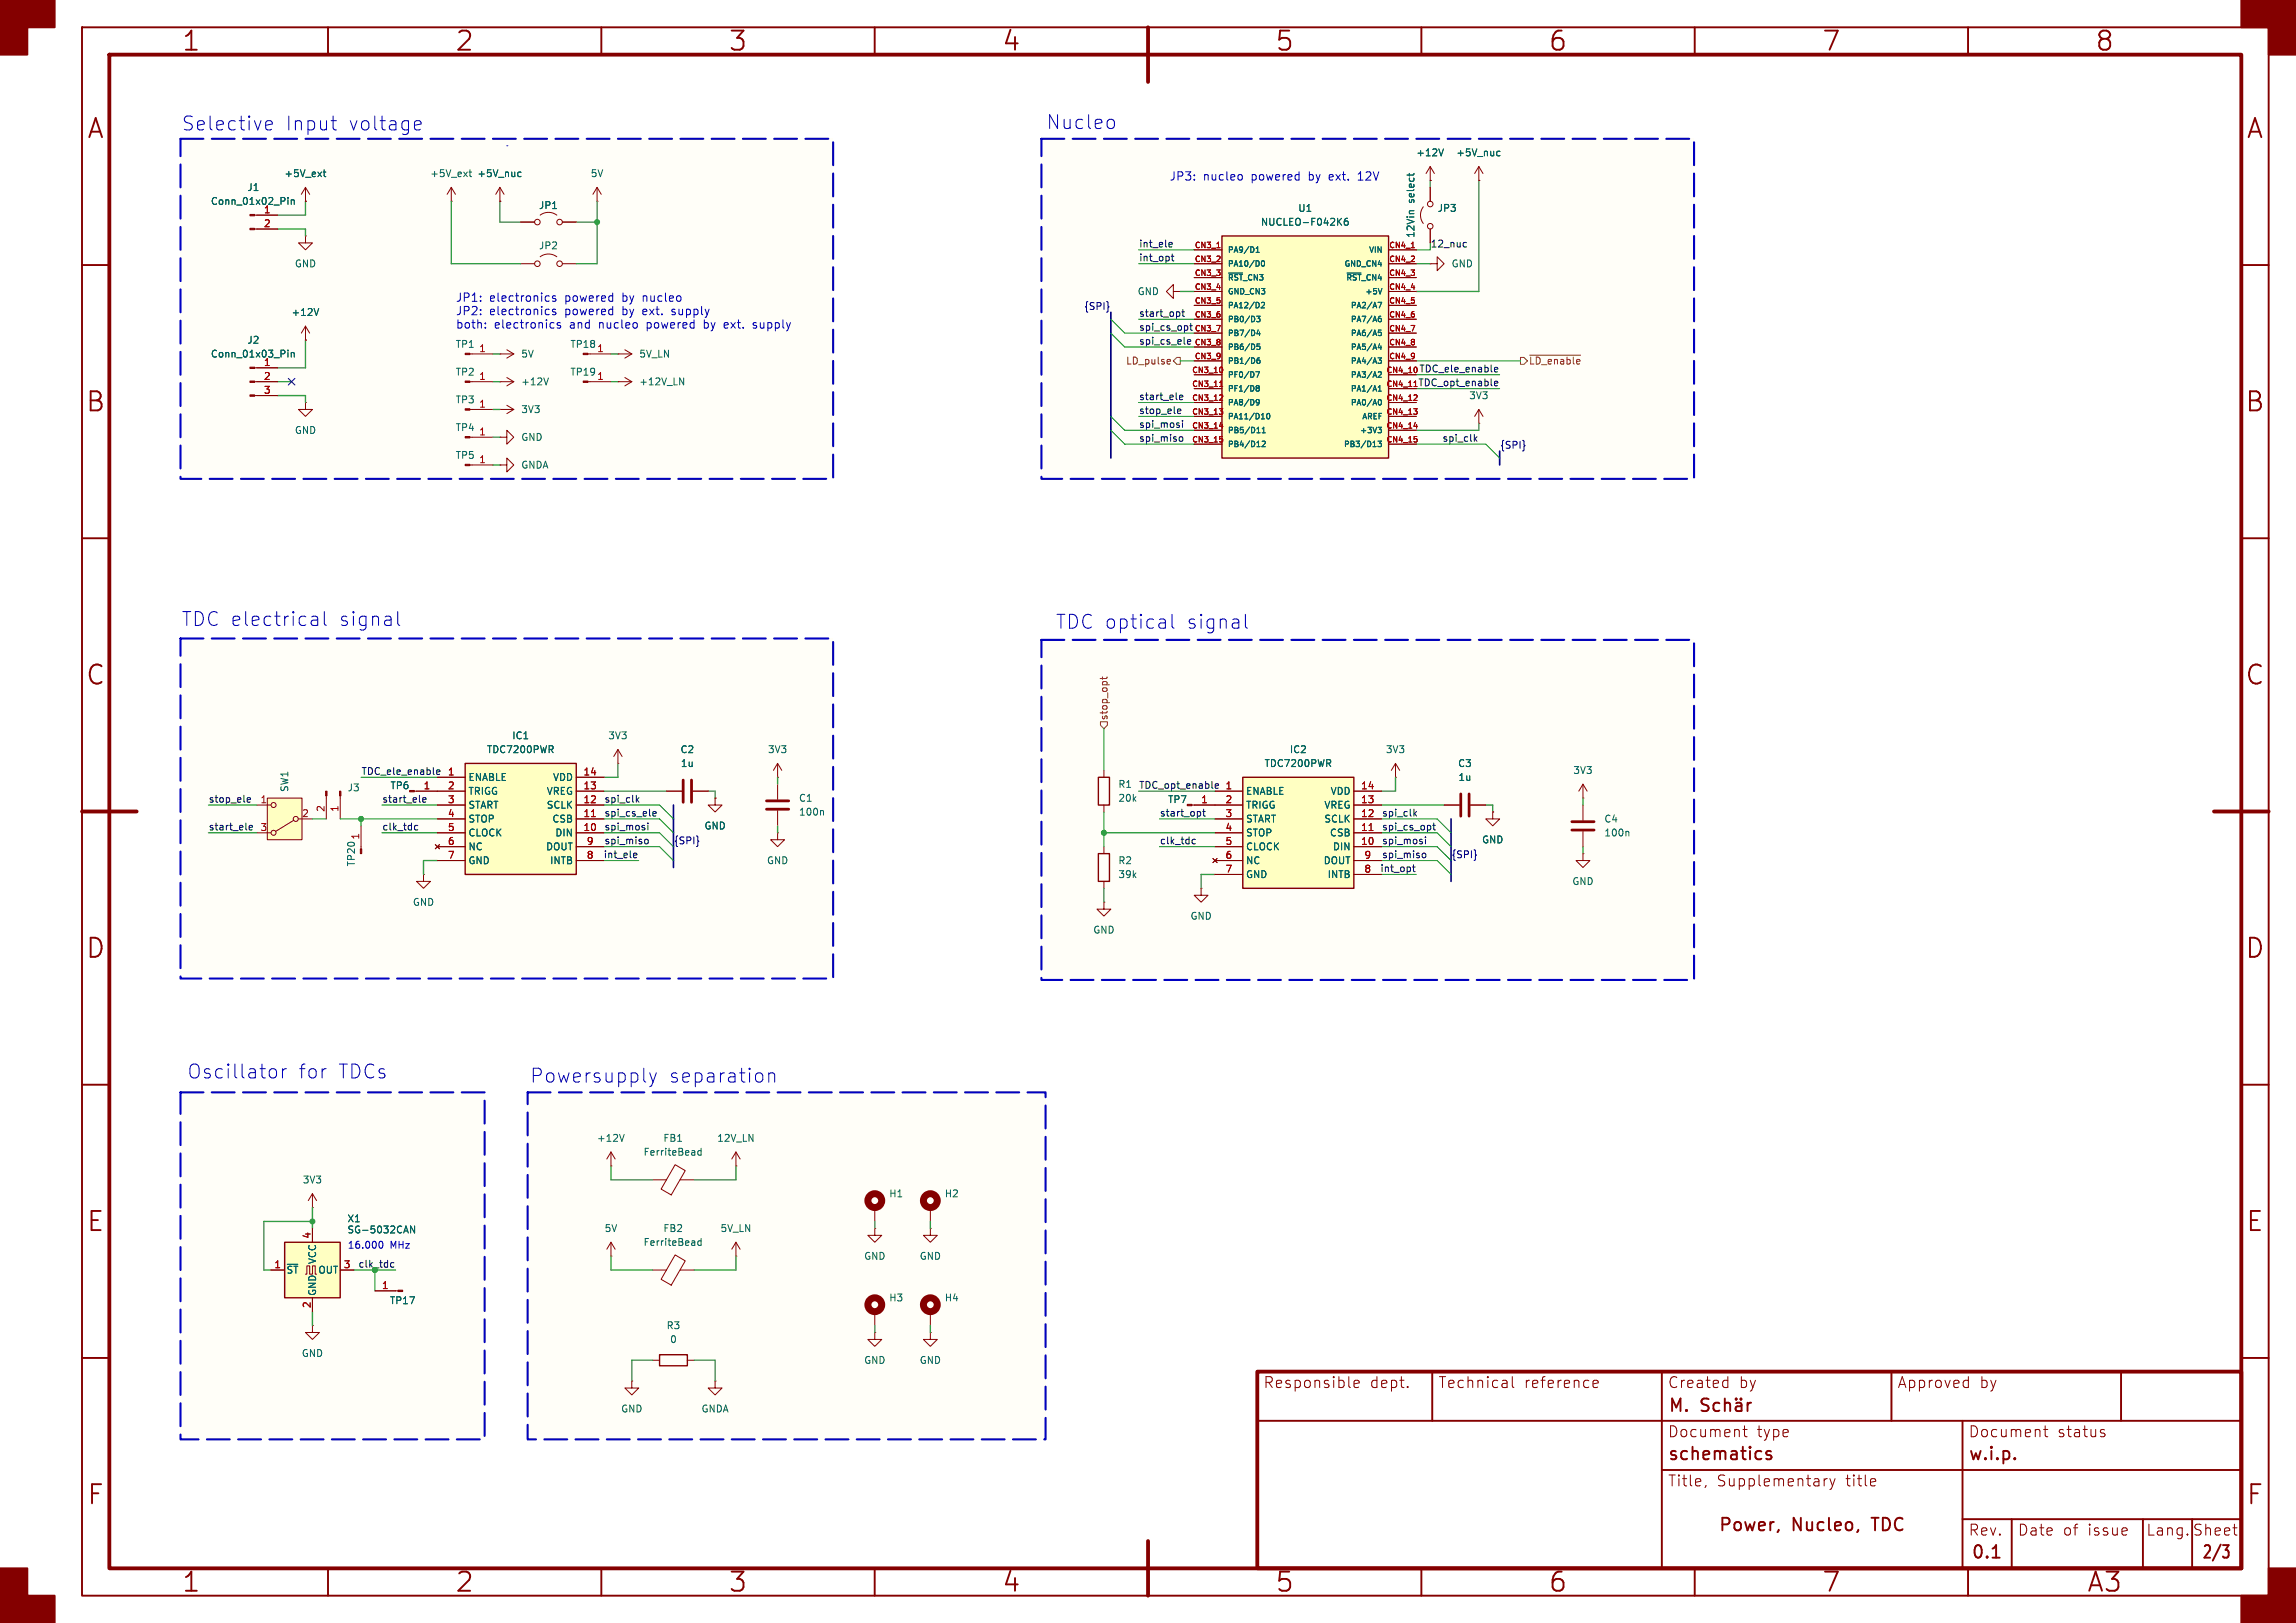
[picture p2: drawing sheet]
<svg xmlns="http://www.w3.org/2000/svg" width="420mm" height="297mm" viewBox="0 0 420 297" stroke-linecap="round" stroke-linejoin="round" font-family="sans-serif">
<defs><g id="words">
<g font-size="4.9" fill="#840000">
<text x="33.2" y="9.8">1</text>
<text x="83.2" y="9.8">2</text>
<text x="133.2" y="9.8">3</text>
<text x="183.2" y="9.8">4</text>
<text x="233.2" y="9.8">5</text>
<text x="283.2" y="9.8">6</text>
<text x="333.2" y="9.8">7</text>
<text x="383.2" y="9.8">8</text>
<text x="15.8" y="25.8">A</text>
<text x="410.8" y="25.8">A</text>
<text x="15.6" y="75.8">B</text>
<text x="410.6" y="75.8">B</text>
<text x="15.6" y="125.8">C</text>
<text x="410.6" y="125.8">C</text>
<text x="15.6" y="175.8">D</text>
<text x="410.6" y="175.8">D</text>
<text x="15.7" y="225.8">E</text>
<text x="410.7" y="225.8">E</text>
<text x="15.8" y="275.8">F</text>
<text x="410.8" y="275.8">F</text>
<text x="33.2" y="291.8">1</text>
<text x="83.2" y="291.8">2</text>
<text x="133.2" y="291.8">3</text>
<text x="183.2" y="291.8">4</text>
<text x="233.2" y="291.8">5</text>
<text x="283.2" y="291.8">6</text>
<text x="333.2" y="291.8">7</text>
<text x="381.7" y="291.8">A3</text>
</g>
<g font-size="3.5" fill="#0000c2">
<text x="191.4" y="23.9">Nucleo</text>
<text x="33.3" y="24.1">Selective</text>
<text x="52.2" y="24.1">Input</text>
<text x="63.6" y="24.1">voltage</text>
<text x="33.2" y="114.8">TDC electrical</text>
<text x="61.9" y="114.8">signal</text>
<text x="193.1" y="115.3">TDC optical</text>
<text x="217" y="115.3">signal</text>
<text x="34.3" y="197.6">Oscillator</text>
<text x="54.5" y="197.6">for</text>
<text x="61.8" y="197.6">TDCs</text>
<text x="97" y="198.4">Powersupply</text>
<text x="122.3" y="198.4">separation</text>
</g>
<g font-size="3.2" fill="#840000">
<text x="305.1" y="258.9">M.</text>
<text x="305" y="267.7">schematics</text>
<text x="360" y="267.7">w.i.p.</text>
<text x="314.2" y="280.7">Power,</text>
<text x="327.8" y="280.7">Nucleo,</text>
<text x="343" y="280.7">TDC</text>
<text x="360.5" y="285.7">0.1</text>
<text x="402.6" y="285.7">2/3</text>
</g>
<g font-size="2.8" fill="#840000">
<text x="231" y="254.3">Responsible</text>
<text x="250.6" y="254.3">dept.</text>
<text x="263" y="254.3">Technical</text>
<text x="278.7" y="254.3">reference</text>
<text x="305" y="254.3">Created</text>
<text x="318.1" y="254.3">by</text>
<text x="347" y="254.3">Approved</text>
<text x="362.1" y="254.3">by</text>
<text x="305" y="263.3">Document</text>
<text x="321.3" y="263.3">type</text>
<text x="360" y="263.3">Document</text>
<text x="376.3" y="263.3">status</text>
<text x="305" y="272.3">Title,</text>
<text x="314" y="272.3">Supplementary</text>
<text x="337.7" y="272.3">title</text>
<text x="360" y="281.3">Rev.</text>
<text x="369" y="281.3">Date</text>
<text x="377.3" y="281.3">of</text>
<text x="381.9" y="281.3">issue</text>
<text x="392.5" y="281.3">Lang.</text>
<text x="401" y="281.3">Sheet</text>
</g>
<g font-size="2.1" fill="#0000c2">
<text x="213.9" y="33.3">JP3:</text>
<text x="220" y="33.3">nucleo</text>
<text x="228.9" y="33.3">powered</text>
<text x="239.5" y="33.3">by</text>
<text x="243.4" y="33.3">ext.</text>
<text x="248.8" y="33.3">12V</text>
<text x="83.3" y="55.4">JP1:</text>
<text x="83.3" y="57.9">JP2:</text>
<text x="89.5" y="55.4">electronics</text>
<text x="89.5" y="57.9">electronics</text>
<text x="103.4" y="55.4">powered</text>
<text x="103.4" y="57.9">powered</text>
<text x="114" y="55.4">by</text>
<text x="114" y="57.9">by</text>
<text x="117.8" y="55.4">nucleo</text>
<text x="117.8" y="57.9">ext.</text>
<text x="123.3" y="57.9">supply</text>
<text x="83.3" y="60.3">both:</text>
<text x="90.4" y="60.3">electronics</text>
<text x="104.2" y="60.3">and</text>
<text x="109.7" y="60.3">nucleo</text>
<text x="118.5" y="60.3">powered</text>
<text x="129.1" y="60.3">by</text>
<text x="133" y="60.3">ext.</text>
<text x="138.4" y="60.3">supply</text>
</g>
<g font-size="1.8" fill="#006464">
<text x="259" y="28.8">+12V</text>
<text x="266.3" y="28.8">+5V_nuc</text>
<text x="45.2" y="35.2">J1</text>
<text x="51.9" y="32.6">+5V_ext</text>
<text x="78.6" y="32.6">+5V_ext</text>
<text x="87.2" y="32.6">+5V_nuc</text>
<text x="108" y="32.6">5V</text>
<text x="38.5" y="37.7">Conn_01x02_Pin</text>
<text x="98.5" y="38.5">JP1</text>
<text x="230.6" y="41.5">NUCLEO-F042K6</text>
<text x="237.4" y="39">U1</text>
<text x="258.9" y="37.2" transform="rotate(-90 258.9 37.2)">select</text>
<text x="262.9" y="39">JP3</text>
<text x="98.5" y="45.8">JP2</text>
<text x="258.9" y="43.6" transform="rotate(-90 258.9 43.6)">12Vin</text>
<text x="53.8" y="49.1">GND</text>
<text x="265.4" y="49.1">GND</text>
<text x="53.2" y="58">+12V</text>
<text x="208" y="54.2">GND</text>
<text x="38.5" y="65.6">Conn_01x03_Pin</text>
<text x="45.2" y="63.1">J2</text>
<text x="83.3" y="63.9">TP1</text>
<text x="95.3" y="65.6">5V</text>
<text x="104.3" y="63.9">TP18</text>
<text x="109.1" y="64.5">1</text>
<text x="116.8" y="65.6">5V_LN</text>
<text x="83.3" y="68.9">TP2</text>
<text x="95.3" y="70.7">+12V</text>
<text x="104.3" y="68.9">TP19</text>
<text x="116.8" y="70.7">+12V_LN</text>
<text x="83.3" y="74">TP3</text>
<text x="95.3" y="75.8">3V3</text>
<text x="268.7" y="73.3">3V3</text>
<text x="53.8" y="79.6">GND</text>
<text x="83.3" y="79.1">TP4</text>
<text x="95.3" y="80.9">GND</text>
<text x="83.3" y="84.2">TP5</text>
<text x="95.3" y="86">GNDA</text>
<text x="93.6" y="135.5">IC1</text>
<text x="111.2" y="135.5">3V3</text>
<text x="85.6" y="143.1">ENABLE</text>
<text x="89" y="138">TDC7200PWR</text>
<text x="101.1" y="143.1">VDD</text>
<text x="124.4" y="138">C2</text>
<text x="124.4" y="140.6">1u</text>
<text x="140.4" y="138">3V3</text>
<text x="231.2" y="140.6">TDC7200PWR</text>
<text x="235.8" y="138">IC2</text>
<text x="253.4" y="138">3V3</text>
<text x="266.6" y="140.6">C3</text>
<text x="266.7" y="143.1">1u</text>
<text x="287.7" y="141.8">3V3</text>
<text x="52.9" y="145" transform="rotate(-90 52.9 145)">SW1</text>
<text x="63.5" y="145">J3</text>
<text x="71.3" y="144.6">TP6</text>
<text x="85.6" y="145.6">TRIGG</text>
<text x="85.6" y="148.2">START</text>
<text x="99.9" y="148.2">SCLK</text>
<text x="99.9" y="145.6">VREG</text>
<text x="146.1" y="146.9">C1</text>
<text x="146.1" y="149.5">100n</text>
<text x="204.5" y="144.4">R1</text>
<text x="204.5" y="146.9">20k</text>
<text x="213.6" y="147.2">TP7</text>
<text x="227.8" y="145.6">ENABLE</text>
<text x="227.8" y="148.2">TRIGG</text>
<text x="242.2" y="148.2">VREG</text>
<text x="243.3" y="145.6">VDD</text>
<text x="65.8" y="153.7" transform="rotate(-90 65.8 153.7)">1</text>
<text x="85.6" y="150.7">STOP</text>
<text x="85.6" y="153.3">CLOCK</text>
<text x="85.6" y="155.8">NC</text>
<text x="99.8" y="155.8">DOUT</text>
<text x="100.9" y="150.7">CSB</text>
<text x="101.5" y="153.3">DIN</text>
<text x="128.8" y="152">GND</text>
<text x="227.8" y="150.7">START</text>
<text x="227.8" y="153.3">STOP</text>
<text x="227.8" y="155.8">CLOCK</text>
<text x="242.2" y="150.7">SCLK</text>
<text x="243.2" y="153.3">CSB</text>
<text x="243.7" y="155.8">DIN</text>
<text x="271" y="154.5">GND</text>
<text x="293.4" y="150.7">C4</text>
<text x="293.4" y="153.3">100n</text>
<text x="65.1" y="158.6" transform="rotate(-90 65.1 158.6)">TP20</text>
<text x="85.6" y="158.3">GND</text>
<text x="100.5" y="158.3">INTB</text>
<text x="140.2" y="158.3">GND</text>
<text x="204.5" y="158.3">R2</text>
<text x="204.5" y="160.9">39k</text>
<text x="227.8" y="158.3">NC</text>
<text x="227.8" y="160.9">GND</text>
<text x="242" y="158.3">DOUT</text>
<text x="242.8" y="160.9">INTB</text>
<text x="75.4" y="166">GND</text>
<text x="287.5" y="162.2">GND</text>
<text x="199.9" y="171">GND</text>
<text x="217.7" y="168.5">GND</text>
<text x="109.1" y="209.1">+12V</text>
<text x="121.3" y="209.1">FB1</text>
<text x="131.1" y="209.1">12V_LN</text>
<text x="117.6" y="211.7">FerriteBead</text>
<text x="55.3" y="216.8">3V3</text>
<text x="162.6" y="219.3">H1</text>
<text x="172.7" y="219.3">H2</text>
<text x="63.5" y="223.9">X1</text>
<text x="63.5" y="225.9">SG-5032CAN</text>
<text x="110.5" y="225.7">5V</text>
<text x="121.3" y="225.7">FB2</text>
<text x="131.7" y="225.7">5V_LN</text>
<text x="52.3" y="233.3">~{ST}</text>
<text x="58" y="231.4" transform="rotate(-90 58 231.4)">VCC</text>
<text x="58.1" y="233.3">OUT</text>
<text x="117.6" y="228.2">FerriteBead</text>
<text x="158" y="230.7">GND</text>
<text x="168.1" y="230.7">GND</text>
<text x="58" y="237.2" transform="rotate(-90 58 237.2)">GND</text>
<text x="71.2" y="238.9">TP17</text>
<text x="162.6" y="238.4">H3</text>
<text x="172.7" y="238.4">H4</text>
<text x="121.8" y="243.4">R3</text>
<text x="122.5" y="246">0</text>
<text x="55.1" y="248.5">GND</text>
<text x="158" y="249.8">GND</text>
<text x="168.1" y="249.8">GND</text>
<text x="113.5" y="258.7">GND</text>
<text x="128.2" y="258.7">GNDA</text>
</g>
<g font-size="1.8" fill="#a90000">
<text x="48.2" y="39.1">1</text>
<text x="48.2" y="41.7">2</text>
<text x="87.6" y="64.5">1</text>
<text x="48.2" y="67.1">1</text>
<text x="48.2" y="69.6">2</text>
<text x="87.6" y="69.6">1</text>
<text x="109.1" y="69.6">1</text>
<text x="259.5" y="68.2">TDC_ele_enable</text>
<text x="48.2" y="72.1">3</text>
<text x="87.6" y="74.7">1</text>
<text x="87.6" y="79.8">1</text>
<text x="87.6" y="84.8">1</text>
<text x="81.8" y="142">1</text>
<text x="106.6" y="142">14</text>
<text x="47.6" y="147.1">1</text>
<text x="55.2" y="149.6">2</text>
<text x="59.4" y="148.7" transform="rotate(-90 59.4 148.7)">2</text>
<text x="62" y="148.7" transform="rotate(-90 62 148.7)">1</text>
<text x="77.4" y="144.5">1</text>
<text x="81.8" y="144.5">2</text>
<text x="81.8" y="147.1">3</text>
<text x="81.8" y="149.6">4</text>
<text x="106.6" y="149.6">11</text>
<text x="106.6" y="147.1">12</text>
<text x="106.6" y="144.5">13</text>
<text x="219.6" y="147.1">1</text>
<text x="224.1" y="144.5">1</text>
<text x="224.1" y="147.1">2</text>
<text x="224.1" y="149.6">3</text>
<text x="248.9" y="149.6">12</text>
<text x="248.9" y="147.1">13</text>
<text x="248.9" y="144.5">14</text>
<text x="47.6" y="152.1">3</text>
<text x="81.8" y="152.1">5</text>
<text x="81.8" y="154.7">6</text>
<text x="106.6" y="152.1">10</text>
<text x="107.2" y="154.7">9</text>
<text x="224.1" y="152.1">4</text>
<text x="224.1" y="154.7">5</text>
<text x="248.9" y="154.7">10</text>
<text x="248.9" y="152.1">11</text>
<text x="81.8" y="157.2">7</text>
<text x="107.2" y="157.2">8</text>
<text x="224.1" y="157.2">6</text>
<text x="224.1" y="159.8">7</text>
<text x="249.5" y="159.8">8</text>
<text x="249.5" y="157.2">9</text>
<text x="56.9" y="226.8" transform="rotate(-90 56.9 226.8)">4</text>
<text x="50.1" y="232.2">1</text>
<text x="62.8" y="232.2">3</text>
<text x="56.9" y="239.5" transform="rotate(-90 56.9 239.5)">2</text>
<text x="69.8" y="236">1</text>
</g>
<g font-size="1.8" fill="#0f0f0f">
<text x="208.3" y="45.4">int_ele</text>
<text x="208.3" y="47.9">int_opt</text>
<text x="208.3" y="58.1">start_opt</text>
<text x="208.3" y="63.2">spi_cs_ele</text>
<text x="208.3" y="60.6">spi_cs_opt</text>
<text x="259.4" y="70.8">TDC_opt_enable</text>
<text x="208.3" y="73.3">start_ele</text>
<text x="208.3" y="75.9">stop_ele</text>
<text x="208.3" y="80.9">spi_miso</text>
<text x="208.3" y="78.4">spi_mosi</text>
<text x="263.8" y="80.9">spi_clk</text>
<text x="66" y="141.9">TDC_ele_enable</text>
<text x="38.1" y="147">stop_ele</text>
<text x="69.8" y="147">start_ele</text>
<text x="110.5" y="149.5">spi_cs_ele</text>
<text x="110.5" y="147">spi_clk</text>
<text x="208.3" y="144.4">TDC_opt_enable</text>
<text x="212.1" y="149.5">start_opt</text>
<text x="252.7" y="149.5">spi_clk</text>
<text x="38.1" y="152.1">start_ele</text>
<text x="69.8" y="152.1">clk_tdc</text>
<text x="110.5" y="152.1">spi_mosi</text>
<text x="110.5" y="154.6">spi_miso</text>
<text x="212.1" y="154.6">clk_tdc</text>
<text x="252.7" y="152.1">spi_cs_opt</text>
<text x="252.7" y="154.6">spi_mosi</text>
<text x="110.3" y="157.1">int_ele</text>
<text x="252.4" y="159.7">int_opt</text>
<text x="252.7" y="157.1">spi_miso</text>
</g>
<g font-size="1.8" fill="#009600">
<text x="261.6" y="45.4">12_nuc</text>
<text x="65.5" y="232.1">clk_tdc</text>
</g>
<g font-size="1.8" fill="#000084">
<text x="198.2" y="56.8">{SPI}</text>
<text x="274.3" y="82.2">{SPI}</text>
<text x="123.2" y="154.6">{SPI}</text>
<text x="265.4" y="157.1">{SPI}</text>
</g>
<g font-size="1.8" fill="#725600">
<text x="205.9" y="66.9">LD_pulse</text>
<text x="279.6" y="66.9">~{LD_enable}</text>
<text x="202.8" y="131.9" transform="rotate(-90 202.8 131.9)">stop_opt</text>
</g>
<g font-size="1.8" fill="#0000c2">
<text x="63.5" y="228.7">16.000</text>
<text x="71.3" y="228.7">MHz</text>
</g>
<g font-size="1.4" fill="#a90000">
<text x="218.5" y="45.5">CN3_1</text>
<text x="254" y="45.5">CN4_1</text>
<text x="218.5" y="48">CN3_2</text>
<text x="218.5" y="50.5">CN3_3</text>
<text x="218.5" y="53.1">CN3_4</text>
<text x="254" y="48">CN4_2</text>
<text x="254" y="50.5">CN4_3</text>
<text x="254" y="53.1">CN4_4</text>
<text x="218.5" y="55.6">CN3_5</text>
<text x="218.5" y="58.2">CN3_6</text>
<text x="254" y="55.6">CN4_5</text>
<text x="254" y="58.2">CN4_6</text>
<text x="218.5" y="60.7">CN3_7</text>
<text x="218.5" y="63.2">CN3_8</text>
<text x="218.5" y="65.8">CN3_9</text>
<text x="254" y="60.7">CN4_7</text>
<text x="254" y="63.2">CN4_8</text>
<text x="254" y="65.8">CN4_9</text>
<text x="218" y="68.3">CN3_10</text>
<text x="218" y="70.9">CN3_11</text>
<text x="253.5" y="68.3">CN4_10</text>
<text x="253.5" y="70.9">CN4_11</text>
<text x="218" y="73.4">CN3_12</text>
<text x="218" y="75.9">CN3_13</text>
<text x="253.5" y="73.4">CN4_12</text>
<text x="253.5" y="75.9">CN4_13</text>
<text x="218" y="78.5">CN3_14</text>
<text x="218" y="81">CN3_15</text>
<text x="253.5" y="78.5">CN4_14</text>
<text x="253.5" y="81">CN4_15</text>
</g>
<g font-size="1.4" fill="#006464">
<text x="224.5" y="46.5">PA9/D1</text>
<text x="250.3" y="46.5">VIN</text>
<text x="224.5" y="49">PA10/D0</text>
<text x="224.5" y="51.5">~{RST}_CN3</text>
<text x="245.8" y="49">GND_CN4</text>
<text x="246.2" y="51.5">~{RST}_CN4</text>
<text x="224.5" y="54.1">GND_CN3</text>
<text x="224.5" y="56.6">PA12/D2</text>
<text x="224.5" y="59.2">PB0/D3</text>
<text x="247" y="56.6">PA2/A7</text>
<text x="247" y="59.2">PA7/A6</text>
<text x="249.6" y="54.1">+5V</text>
<text x="224.5" y="61.7">PB7/D4</text>
<text x="224.5" y="64.2">PB6/D5</text>
<text x="247" y="61.7">PA6/A5</text>
<text x="247" y="64.2">PA5/A4</text>
<text x="224.5" y="69.3">PF0/D7</text>
<text x="224.5" y="71.9">PF1/D8</text>
<text x="224.5" y="66.8">PB1/D6</text>
<text x="247" y="69.3">PA3/A2</text>
<text x="247" y="71.9">PA1/A1</text>
<text x="247" y="66.8">PA4/A3</text>
<text x="224.5" y="74.4">PA8/D9</text>
<text x="224.5" y="76.9">PA11/D10</text>
<text x="247" y="74.4">PA0/A0</text>
<text x="249.1" y="76.9">AREF</text>
<text x="224.5" y="79.5">PB5/D11</text>
<text x="224.5" y="82">PB4/D12</text>
<text x="245.7" y="82">PB3/D13</text>
<text x="248.7" y="79.5">+3V3</text>
</g>
</g></defs>
<g fill="none" stroke="#840000" stroke-width=".35">
<path d="M15 5h400v287h-400zM60 5v5M110 5v5M160 5v5M210 5v5M260 5v5M310 5v5M360 5v5M15 48.5h5M410 48.5h5M15 98.5h5M410 98.5h5"/>
<path d="M15 148.5h5M410 148.5h5M15 198.5h5M410 198.5h5M15 248.5h5M262 251v9M304 251v36M312.5 256l-.8-.1a.56 .56 0 0 0-.5 .6 .56 .56 0 0 0 .5 .5 .84 .84 0 0 1 .8 .6 .59 .59 0 0 1-.4 .6l-.9-.1M314.5 256.8l-.6-.1-.5 .4v.7l.2 .3 .3 .1 .6-.1M315.5 256.9a.57 .57 0 0 1 1 .1v1.2M315.5 255.9v2.3M317.6 256.8l.2-.1 .7 .1 .1 .2v1.2"/>
<path d="M317.6 255.9l.1 .1-.1 .1M317.6 255.9l-.1 .1 .1 .1M317.6 255.9v.2M318.5 255.9l.1 .1-.1 .1M318.5 255.9l-.1 .1 .1 .1M318.5 255.9v.2M318.6 257.2l-.8 .1a.45 .45 0 0 0-.3 .5 .45 .45 0 0 0 .3 .4l.8-.1M319.7 256.7v1.5M320.3 256.7a.59 .59 0 0 0-.6 .4M346 251v9M388 251v9M410 248.5h5"/>
<path d="M230 260h180M304 269h106M322 265.5l.2 .1M322.2 266.9l-.2 .1M323.9 265.6l-.5-.1-.3 .3 .1 .4 .7 .2 .2 .2-.2 .3-.2 .1-.6-.1M325.4 279.9l-.3 .5M339.9 279.9l-.2 .5M359 278h51M359 260v27M368 278v9M368.5 266.8l.2 .1-.2 .1M368.5 266.8l-.1 .1 .1 .1"/>
<path d="M368.5 266.8v.2M392 278v9M401 278v9M60 287v5M110 287v5M160 287v5M210 287v5M260 287v5M310 287v5M360 287v5M364.5 285h1.3M406.6 282.7h1.1l-.6 .9a.48 .48 0 0 1 .6 .5v.5l-.2 .3-.6 .1"/>
</g>
<path d="M20 10h390v277h-390zM210 5v10M15 148.5h10M405 148.5h10M230 251h180v36h-180zM210 282v10" fill="none" stroke="#840000" stroke-width=".7"/>
<g fill="#840000" stroke="#840000" stroke-width=".35">
<path d="M0 0h10v5h-5v5h-5z"/>
<path d="M0 287h5v5h5v5h-10z"/>
<path d="M410 0h10v10h-5v-5h-5z"/>
<path d="M415 287h5v10h-10v-5h5z"/>
</g>
<g fill="none" stroke="#840000" stroke-width=".18">
<path d="M247.7 253.3l.9-.2-.1-.4-.5-.1-.3 .3 .1 .9 .2 .1 .5-.1M257.5 253.7l.1 .1-.1 .1M257.5 253.7l-.1 .1 .1 .1M257.5 253.7v.2M276.6 251.9v1.7l.3 .3M291.4 253.3l.9-.2v-.4l-.6-.1-.3 .3 .1 .9 .2 .1 .6-.1M315.5 252.6l.6 .1M316.1 253.8l-.6 .1M316.1 251.9v2M359.5 252.6l.6 .1M360.1 253.8l-.6 .1M360.1 251.9v2"/>
<path d="M312.1 271.8l-.2 .4M318.8 261.6h.8M319.1 260.9v1.7l.1 .2 .4 .1M333.7 270.6v1.3M334.3 270.6l-.4 .1-.2 .3M334.7 270.6l.5 1.3M335.2 271.9l-.2 .5-.3 .2M335.7 270.6l-.5 1.3M342.8 270.6l.2 .1 .1 .4-.9 .2M343 271.8l-.2 .1M373.8 261.6h.8M374.1 260.9v1.7l.1 .2 .4 .1"/>
<path d="M384.5 261.6l.5 .1M384.5 262.3h.5l.1 .3-.3 .3h-.4M408.4 279.6h.8M400.1 280.7l.1 .1-.1 .1M409 280.9h.2"/>
</g>
<g fill="#fffef8">
<path d="M33 199.9h55.6v63.5h-55.6z"/>
<path d="M33 116.8h119.4v62.3h-119.4z"/>
<path d="M33 25.4h119.4v62.2h-119.4z"/>
<path d="M190.5 25.4h119.4v62.2h-119.4z"/>
<path d="M96.5 199.9h94.8v63.5h-94.8z"/>
<path d="M190.5 117.1h119.4v62.2h-119.4z"/>
</g>
<path d="M107.5 64.8h4.3M113 64.8h.1M113 64.8h2.6M114.3 64l1.3 .8M115.6 64.8l-1.3 .7" fill="none" stroke="#840000" stroke-width=".18"/>
<path d="M106.7 64.6h.8v.3h-.8z" fill="#840000" stroke="#840000" stroke-width=".18"/>
<path d="M48.9 146.1h6.3v7.6h-6.3z" fill="#ffffc2"/>
<g fill="none" stroke="#840000" stroke-width=".18">
<path d="M98.8 39.4a2.53 2.53 0 0 1 3.1 0M109.2 36.8h.1M109.2 34.3l-.7 1.3M109.2 34.3v2.5M109.2 34.3l.8 1.3M95.2 40.6h2.6M95.2 48.3h2.6M98.8 47a2.54 2.54 0 0 1 3.1 0M102.9 40.6h2.5M102.9 48.3h2.5M86 64.8h4.2M86 69.9h4.2"/>
<path d="M91.4 64.8h.1M91.4 69.9h.1M91.4 64.8h2.6M91.4 69.9h2.6M92.7 64l1.3 .8M92.7 69.1l1.3 .8M94 64.8l-1.3 .7M94 69.9l-1.3 .7M86 85.1h4.2M86 80h4.2M91.4 85.1h1.3v-1.3l1.3 1.3-1.3 1.3v-1.3M91.4 85.1h.1"/>
<path d="M91.4 80h1.3v-1.3l1.3 1.3-1.3 1.3v-1.3M91.4 80h.1M113 139.7h.1M113 137.2l-.7 1.2M113 137.2v2.5M113 137.2l.8 1.2M47 147.3h2.5M47 152.4h2.5M48.9 146.1h6.3v7.6h-6.3zM53.7 150.1l-3.3 2M54.6 149.9h2.5M59.7 145.6v4.3"/>
<path d="M62.2 145.6v4.3M75.8 144.8h4.2M77.5 160v1.3h1.2l-1.2 1.3-1.3-1.3h1.3M77.5 160h.1"/>
<circle cx="98.3" cy="40.6" r=".51"/>
<circle cx="98.3" cy="48.3" r=".51"/>
<circle cx="102.4" cy="40.6" r=".51"/>
<circle cx="102.4" cy="48.3" r=".51"/>
<circle cx="50" cy="147.3" r=".46"/>
<circle cx="50" cy="152.4" r=".46"/>
<circle cx="54.1" cy="149.9" r=".46"/>
</g>
<g fill="#840000" stroke="#840000" stroke-width=".18">
<path d="M85.1 85h.9v.2h-.9z"/>
<path d="M85.1 79.9h.9v.2h-.9z"/>
<path d="M85.1 64.6h.9v.3h-.9z"/>
<path d="M85.1 69.7h.9v.3h-.9z"/>
<path d="M59.6 144.8h.2v.8h-.2z"/>
<path d="M62.1 144.8h.3v.8h-.3z"/>
<path d="M74.9 144.7h.9v.2h-.9z"/>
</g>
<path d="M100.3 69.2l-.4 1.2" fill="none" stroke="#006464" stroke-width=".18"/>
<path d="M85.1 139.7h20.3v20.3h-20.3z" fill="#ffffc2"/>
<path d="M85.1 139.7h20.3v20.3h-20.3zM200.9 156.2h2v5.1h-2z" fill="none" stroke="#840000" stroke-width=".25"/>
<g fill="none" stroke="#840000" stroke-width=".18">
<path d="M79.6 154.6l.8 .7M80 142.2h5.1M80 152.4h5.1M80 149.9h5.1M80 147.3h5.1M80 144.8h5.1M80 154.9h5.1M80 157.5h5.1M80.4 154.6l-.8 .7M105.4 142.2h5.1M105.4 152.4h5.1M105.4 149.9h5.1"/>
<path d="M105.4 147.3h5.1M105.4 144.8h5.1M105.4 154.9h5.1M105.4 157.5h5.1M121.9 144.8h2.8M126.7 144.8h2.8M142.2 152.4v1.3h1.3l-1.3 1.2-1.2-1.2h1.2M142.2 152.4h.1M201.9 154.9v1.3M218 147.3h4.2M201.9 161.3v1.3"/>
</g>
<path d="M108.2 149.4h.7" fill="none" stroke="#a90000" stroke-width=".18"/>
<path d="M125 142.7v4.1M126.5 142.7v4.1" fill="none" stroke="#840000" stroke-width=".51"/>
<path d="M217.2 147.2h.8v.2h-.8z" fill="#840000" stroke="#840000" stroke-width=".18"/>
<path d="M227.3 142.2h20.3v20.4h-20.3z" fill="#ffffc2"/>
<path d="M227.3 142.2h20.3v20.4h-20.3z" fill="none" stroke="#840000" stroke-width=".25"/>
<g fill="none" stroke="#840000" stroke-width=".18">
<path d="M221.9 157.1l.7 .8M222.2 144.8h5.1M222.2 154.9h5.1M222.2 152.4h5.1M222.2 149.9h5.1M222.2 147.3h5.1M222.2 157.5h5.1M222.6 157.1l-.7 .8M247.6 144.8h5.1M247.6 154.9h5.1M247.6 152.4h5.1M247.6 149.9h5.1"/>
<path d="M247.6 147.3h5.1M247.6 157.5h5.1M273 148.6v1.3h1.3l-1.3 1.2-1.2-1.2h1.2M273 148.6h.1M201.9 165.1v1.3h1.3l-1.3 1.2-1.2-1.2h1.2M201.9 165.1h.1M219.7 162.6v1.2h1.3l-1.3 1.3-1.3-1.3h1.3M219.7 162.6h.1M222.2 160h5.1M247.6 160h5.1M57.1 218.4l-.7 1.3M57.1 218.4v2.6"/>
<path d="M57.1 218.4l.8 1.3M57.1 221h.1"/>
</g>
<path d="M250.4 152h.8" fill="none" stroke="#a90000" stroke-width=".18"/>
<path d="M52.1 227.3h10.1v10.2h-10.1z" fill="#ffffc2"/>
<path d="M200.9 142.2h2v5.1h-2zM52.1 227.3h10.1v10.2h-10.1zM120.6 247.9h5.1v2h-5.1z" fill="none" stroke="#840000" stroke-width=".25"/>
<g fill="none" stroke="#840000" stroke-width=".18">
<path d="M260.3 37.8a2.53 2.53 0 0 0 0 3.1M261.6 33h.1M261.6 30.5l-.7 1.3M261.6 30.5v2.5M261.6 34.3v2.5M261.6 30.5l.8 1.3M270.5 33h.1M270.5 30.5l-.8 1.3M270.5 30.5v2.5M270.5 30.5l.8 1.3M214.6 53.3v-1.2l-1.2 1.2 1.2 1.3v-1.3h1.3M215.9 53.3h.1"/>
<path d="M261.6 48.3h1.3v-1.3l1.3 1.3-1.3 1.2v-1.2M261.6 48.3h.1M261.6 41.9v2.6M86 74.9h4.2M270.5 77.5h.1M270.5 74.9v2.6M270.5 74.9l-.8 1.3M270.5 74.9l.8 1.3M255.3 139.7l-.8 1.3M255.3 139.7v2.5M255.3 139.7l.7 1.3M201.9 141v1.2"/>
<path d="M201.9 147.3v1.3M255.3 142.2h.1M264.2 147.3h2.8M269 147.3h2.8M289.6 146.1h.1M289.6 156.2v1.3h1.2l-1.2 1.3-1.3-1.3h1.3M289.6 156.2h.1M289.6 143.5l-.8 1.3M289.6 143.5v2.6M289.6 147.3v2.8M289.6 152.1v2.8M289.6 143.5l.7 1.3"/>
<path d="M49.5 232.4h2.6M55.9 233.2h.2v-1.6h.5v1.6h.5v-1.6h.6v1.6h.2M57.1 224.8v2.5M57.1 237.5v2.5M62.2 232.4h2.6M68.6 236.2h4.2M111.8 229.9h.1M111.8 227.3l-.8 1.3M111.8 227.3v2.6M111.8 227.3l.7 1.3M119.4 232.4h2.5M123.5 229.6l1.8 1.1-2.5 4.5-1.9-1.1z"/>
<path d="M124.4 232.4h2.6M134.6 229.9h.1M134.6 227.3l-.7 1.3M134.6 227.3v2.6M134.6 227.3l.8 1.3M160 224.8v1.3h1.3l-1.3 1.2-1.3-1.2h1.3M160 224.8h.1M160 221v2.5M170.2 224.8v1.3h1.2l-1.2 1.2-1.3-1.2h1.3M170.2 224.8h.1M170.2 221v2.5M57.1 242.6v1.2h1.3l-1.3 1.3-1.2-1.3h1.2"/>
<path d="M57.1 242.6h.1M115.6 252.7v1.3h1.2l-1.2 1.3-1.3-1.3h1.3M115.6 252.7h.1M119.4 248.9h1.2M125.7 248.9h1.3M130.8 252.7v1.3h1.3l-1.3 1.3-1.3-1.3h1.3M130.8 252.7h.1M160 243.8v1.3h1.3l-1.3 1.3-1.3-1.3h1.3M160 243.8h.1M160 240v2.6M170.2 243.8v1.3h1.2l-1.2 1.3-1.3-1.3h1.3M170.2 243.8h.1"/>
<path d="M170.2 240v2.6"/>
<circle cx="261.6" cy="37.3" r=".51"/>
<circle cx="261.6" cy="41.4" r=".51"/>
</g>
<path d="M257.8 31.7v.5M258.6 38.6h-.7M258.6 31.7l-.1 .3M264 27.2l-.4 1.3M273.9 28.5h.5M273.9 27.7h.5M297.8 152.1l.2 .2v.7M75.8 224.4v1.2l-.7-1.2v1.2M128.2 226.6v1.3M128.2 227.1h-.3l-.3 .2 .2 .5h.4" fill="none" stroke="#006464" stroke-width=".18"/>
<g fill="#840000" stroke="#840000" stroke-width=".18">
<path d="M72.8 236.1h.9v.2h-.9z"/>
<path d="M85.1 74.8h.9v.3h-.9z"/>
</g>
<path d="M267.2 145.3v4.1M268.7 145.3v4.1M287.5 151.9h4.1M287.5 150.4h4.1" fill="none" stroke="#840000" stroke-width=".51"/>
<g fill="none" stroke="#840000" stroke-width="1.3">
<circle cx="160" cy="219.7" r="1.27"/>
<circle cx="170.2" cy="219.7" r="1.27"/>
<circle cx="160" cy="238.8" r="1.27"/>
<circle cx="170.2" cy="238.8" r="1.27"/>
</g>
<path d="M223.5 43.2h30.5v40.6h-30.5z" fill="#ffffc2"/>
<path d="M223.5 43.2h30.5v40.6h-30.5z" fill="none" stroke="#840000" stroke-width=".25"/>
<g fill="none" stroke="#840000" stroke-width=".18">
<path d="M46.6 39.4h4.2M55.9 36.8h.1M55.9 34.3l-.8 1.3M55.9 34.3v2.5M55.9 34.3l.7 1.3M82.5 36.8h.1M82.5 34.3l-.7 1.3M82.5 34.3v2.5M82.5 34.3l.8 1.3M91.4 36.8h.1M91.4 34.3l-.7 1.3M91.4 34.3v2.5"/>
<path d="M91.4 34.3l.8 1.3M261.6 33h.1M261.6 34.3v2.5M270.5 33h.1M46.6 41.9h4.2M55.9 43.2v1.3h1.2l-1.2 1.2-1.3-1.2h1.3M55.9 43.2h.1M55.9 59.7v2.5M55.9 59.7l-.8 1.3M55.9 59.7l.7 1.3M95.2 40.6h2.6M102.9 40.6h2.5"/>
<path d="M218.4 45.7h5.1M218.4 48.3h5.1M218.4 50.8h5.1M218.4 53.3h5.1M218.4 55.9h5.1M218.4 58.4h5.1M254 45.7h5.1M254 48.3h5.1M254 50.8h5.1M254 53.3h5.1M254 55.9h5.1M254 58.4h5.1"/>
<path d="M261.6 41.9v2.6M46.6 72.4h4.2M46.6 69.9h4.2M46.6 67.3h4.2M55.9 73.7v1.2h1.2l-1.2 1.3-1.3-1.3h1.3M55.9 73.7h.1M55.9 62.2h.1M91.4 74.9h.1M91.4 74.9h2.6M92.7 74.2l1.3 .7M94 74.9l-1.3 .8M107.5 69.9h4.3"/>
<path d="M113 69.9h.1M113 69.9h2.6M114.3 69.1l1.3 .8M115.6 69.9l-1.3 .7M218.4 68.6h5.1M218.4 71.1h5.1M218.4 73.7h5.1M218.4 76.2h5.1M218.4 78.7h5.1M218.4 61h5.1M218.4 63.5h5.1M218.4 66h5.1"/>
<path d="M254 68.6h5.1M254 71.1h5.1M254 73.7h5.1M254 76.2h5.1M254 78.7h5.1M254 61h5.1M254 63.5h5.1M254 66h5.1M218.4 81.3h5.1M254 81.3h5.1M142.2 139.7v2.5M142.2 139.7l-.7 1.3"/>
<path d="M142.2 139.7l.8 1.3M66 151.1v4.2M76.2 144.8h8.9M79.6 154.6l.8 .7M80 142.2h5.1M80 152.4h5.1M80 149.9h5.1M80 147.3h5.1M80 154.9h5.1M80 157.5h5.1M80.4 154.6l-.8 .7M105.4 144.8h5.1"/>
<path d="M105.4 142.2h5.1M105.4 152.4h5.1M105.4 149.9h5.1M105.4 147.3h5.1M105.4 154.9h5.1M105.4 157.5h5.1M121.9 144.8h2.8M126.7 144.8h2.8M130.8 146.1v1.2h1.3l-1.3 1.3-1.3-1.3h1.3M130.8 146.1h.1M142.2 142.2h.1M142.2 143.5v2.8"/>
<path d="M142.2 148.3v2.8M218.4 147.3h8.9M221.9 157.1l.7 .8M222.2 144.8h5.1M222.2 152.4h5.1M222.2 149.9h5.1M222.2 154.9h5.1M222.2 157.5h5.1M222.6 157.1l-.7 .8M247.6 144.8h5.1M247.6 152.4h5.1M247.6 149.9h5.1"/>
<path d="M247.6 147.3h5.1M247.6 154.9h5.1M247.6 157.5h5.1M264.2 147.3h2.8M269 147.3h2.8M273 148.6h.1M222.2 160h5.1M247.6 160h5.1M111.8 213.4h.1M111.8 210.8l-.8 1.3M111.8 210.8v2.6M111.8 210.8l.7 1.3"/>
<path d="M119.4 215.9h2.5M123.5 213.1l1.8 1.1-2.5 4.5-1.9-1.1zM124.4 215.9h2.6M134.6 213.4h.1M134.6 210.8l-.7 1.3M134.6 210.8v2.6M134.6 210.8l.8 1.3M49.5 232.4h2.6M57.1 224.8v2.5M57.1 237.5v2.5M62.2 232.4h2.6M68.6 236.2h3.8"/>
</g>
<g fill="none" stroke="#006464" stroke-width=".18">
<path d="M52.7 36.1v.2M52.7 36.6v.8M53.3 36.6v.8M53.3 36.7l.2-.1h.3v.8M59.1 31.5h.5M59.3 31.1v1l.3 .2M85.8 31.5h.5M86 31.1v1l.3 .2M94.8 31.5h.5M94.8 32.3h.5M245.4 39.9l-.7 .8M246.5 39.9l-.4 .1a.86 .86 0 0 0 0 1.2l.5-.1v-.4l-.2-.3-.4 .1-.1 .2"/>
<path d="M257.8 31.7v.5M258.6 38.6h-.7M258.6 31.7l-.1 .3M264 27.2l-.4 1.3M273.9 28.5h.5M273.9 27.7h.5M58.3 56.5l-.4 1.2M224.7 50h2.6M229.8 46.2h.5M229.8 45.5l.3-.3v1M229.9 57.9h.6l-.3 .4h.2v.5l-.1 .1-.4-.1M230.7 55.4l.4-.1 .2 .3-.6 .7h.6"/>
<path d="M230.8 47.8l.2-.1a.54 .54 0 0 1 .3 .5 .54 .54 0 0 1-.3 .5l-.3-.4zM244.9 40.5l.5 .7M246.4 50h2.6M252.1 55.3h.6l-.4 1M252.2 58.3h.3l.2 .1-.1 .4h-.4M252.6 57.9h-.3l-.1 .2M252.8 52.8l-.4 1M52.7 64.1v.1M52.7 64.5v.8M53.3 64.5v.8M53.3 64.6l.2-.1 .3 .1v.7M124.3 69.2l.8 1.2v-1.2"/>
<path d="M229.7 68h.7l-.4 1M229.8 70.8l.2 .2M229.8 70.8l.2-.2h.2l.1 .2-.1 .2M229.8 73.2l.4-.1 .1 .2v.6l-.1 .2h-.3M229.9 79.2h.6M230 71h.2M230 71l-.2 .2M230.2 71l.1 .2v.3l-.3 .1-.2-.2M230.2 60.4l-.3 .7h.6M230.3 73.5l-.1 .2-.4-.1M230.4 65.5h-.3l-.1 .2-.1 .6 .2 .2 .3-.1v-.5h-.3l-.2 .2M230.4 60.7v.7"/>
<path d="M230.4 62.9h-.4l-.1 .5h.5v.5l-.1 .1-.4-.1M230.9 79.2h.6M230.9 78.5l.3-.3v1M231.8 75.7l.1-.1a.54 .54 0 0 1 .4 .6 .54 .54 0 0 1-.4 .5l-.2-.4zM252.1 65.5h.6l-.3 .4 .2 .1 .1 .3-.2 .2h-.3M252.1 78.2h.6l-.3 .4 .2 .1 .1 .3-.2 .2h-.3M252.1 71.6h.6M252.1 70.9l.3-.3v1M252.2 68.1l.3-.1 .2 .3-.6 .7h.6M252.2 60.8h.3l.2 .2-.1 .4h-.4M252.2 60.4h.4M252.2 73.2l.2-.1a.54 .54 0 0 1 .3 .5 .54 .54 0 0 1-.3 .5l-.2-.1"/>
<path d="M252.4 62.9l-.3 .7h.6M252.6 63.3v.7M230.9 80.8l.4-.1 .2 .3-.7 .7h.7M252.1 80.7h.6l-.3 .4 .2 .1v.4l-.1 .1-.4-.1M150.5 148.3l.1 .2v.7M114.2 207.6l-.4 1.3M128.2 210.1v1.3M128.2 210.6h-.3l-.3 .2 .2 .5h.4M75.8 224.4v1.2l-.7-1.2v1.2"/>
</g>
<g fill="none" stroke="#a90000" stroke-width=".18">
<path d="M222.6 45.3h.6M258.2 45.3h.5M223 74.8h.7l-.4 .4M223.1 70.7h.6M223.1 78h.6M223.1 79.9h.5M223.6 67.3l.1 .3-.1 .5M223.6 72.3v.4l-.6 .6h.7M223.6 75.2l.1 .2-.1 .4M258.6 74.8h.6l-.3 .4M258.6 70.7h.6M258.6 78h.7"/>
<path d="M258.7 79.9h.5M259.1 72.3l.1 .4-.6 .6h.6M259.1 75.2l.1 .2-.1 .4M223.6 80.3l.1 .2-.1 .3M259.1 80.3l.1 .2-.1 .3M108.2 149.4h.7M250.4 152h.8"/>
</g>
<path d="M140.2 148.1h4.1M140.2 146.6h4.1" fill="none" stroke="#840000" stroke-width=".51"/>
<g fill="#840000" stroke="#840000" stroke-width=".18">
<path d="M45.7 41.8h.9v.2h-.9z"/>
<path d="M45.7 39.2h.9v.3h-.9z"/>
<path d="M45.7 72.3h.9v.2h-.9z"/>
<path d="M45.7 69.7h.9v.3h-.9z"/>
<path d="M45.7 67.2h.9v.2h-.9z"/>
<path d="M65.9 155.3h.3v.9h-.3z"/>
<path d="M106.7 69.7h.8v.3h-.8z"/>
</g>
<path d="M213.7 65.8h.3l.1 .3-.6 .1M214 66.6h-.3M215.3 65.4h.6v1.3h-.6l-.7-.7zM278.1 65.4h.7l.6 .6-.6 .7h-.7zM279.8 65h9.3M201.3 132.1h1.3v.6l-.7 .7-.6-.7zM201.7 123.9v.5M202.5 123.9l-.2 .3h-1.1" fill="none" stroke="#725600" stroke-width=".18"/>
<g fill="none" stroke="#0f0f0f" stroke-width=".18">
<path d="M214 44.4h.4v.3l-.6 .1M214.2 46.9h.5M214.4 45.1l-.4 .1M214.4 46.5v1.1l.3 .1M215.7 57.1l.1 .2-.1 .5M216.2 57.1h.5M216.4 56.6v1.1l.3 .2M217.6 59.6h.5M217.8 59.2v1.1l.3 .1M267.9 44.4h.4M268.3 45.1l-.4 .1M215.5 75.6h.4"/>
<path d="M215.5 74.9l.3-.1 .2 .3-.6 .2M215.8 72.7l.6-.1-.1-.2-.4-.1-.1 .2v.6h.5M216.3 77v.1M216.3 77.4v.8M217.2 62.6l.6-.2v-.2l-.4-.1-.2 .2 .1 .6h.5M270.2 79.9l-.5 .5M273.4 67.6l.6-.1-.1-.2-.3-.1-.2 .2v.6h.5M273.4 70.2l.6-.1-.1-.3h-.3l-.2 .1v.6h.5M215.8 80l.3-.1 .3 .3-.2 .5-.3 .1-.1-.2M269.8 80.3l.4 .5M45.3 146.7h.5M45.3 146h.3l.2 .3-.6 .1"/>
<path d="M45.6 151.5l.6-.2-.1-.2-.3-.1-.2 .2v.6h.5M75.9 151.8h.5M75.9 151.1h.5M77.3 146.4l.6-.1v-.3h-.4l-.2 .1 .1 .6h.5M79.9 141.3l.6-.1-.1-.3h-.4l-.1 .2v.6h.5M116.1 156.1l.3 .1 .1 .2-.6 .1M116.4 156.9l-.3 .1M116.5 146.3l.4 .5M116.9 146l-.5 .4M118 153.7l.3-.1 .3 .2-.1 .6h-.4l-.1-.1M118.5 150.6v.1M118.5 151v.9"/>
<path d="M119.4 148.9l.6-.1v-.2l-.4-.1-.2 .2 .1 .6h.5M218.2 154.4h.5M218.2 153.6h.5M219.5 148.6l.1 .1-.1 .6M220 148.5h.5M220.2 148.1v1.1l.3 .1M222.3 143.8l.6-.1-.1-.2-.3-.1-.2 .2v.6h.5M258.4 158.7h.5M258.6 158.2v1.1l.3 .2M258.8 148.9l.3 .4M259.1 148.5l-.5 .5M260.2 156.2l.4-.1 .2 .3-.1 .5-.3 .1-.2-.2"/>
<path d="M260.8 153.2v.1M260.8 153.6v.8M262.1 151h.5M262.3 150.6v1.1l.3 .2M71.6 231.8h.4M71.6 231.1h.4"/>
</g>
<path d="M202.7 56.1l.2 .1h-.2M52.7 69.2l1.2 1.3M53.9 69.2l-1.2 1.3M278.8 81.5l.2 .1h-.2M127.7 153.9h.1l-.1 .1M269.9 156.4l.2 .1h-.2" fill="none" stroke="#000084" stroke-width=".18"/>
<g fill="none" stroke="#0000c2" stroke-width=".18">
<path d="M48.6 23.4l.4 .4 .7-.1M48.6 22.4l.4-.3h.4l.4 .3v.3l-1.2 .2M60.6 22.1h.9M61.1 23.7l.4 .1M75.9 23.7l.3 .1 .7-.1M75.9 22.2l.8-.1 .2 .1 .1 .5-1.2 .2M92.7 26.7h.1M203.4 21.8l.5 .5v.7l-.5 .5M227 31.9l.2 .3v.5l-.2 .3M88.8 59.9v.2M88.8 59.1v.2M100 54.1l.5 .1"/>
<path d="M100 56.6l.5 .1M100.5 55.1h-.5M100.5 57.5l-.5 .1M100.9 59l.4 .1M101.3 60l-.4 .1M101.6 54.2l-.3-.1-.3 .2 .1 .3 .5 .1v.4h-.6M101.6 56.7l-.3-.1-.3 .2 .1 .2 .5 .2v.3h-.6M102.5 59.1l-.4-.1-.2 .3 .1 .2 .5 .1v.4h-.6M137.8 60l.1 .1M137.8 59.1v.4M57 112.9l.3-.1 .7 .1 .1 .2v1.4M57 114.3l.3 .2 .8-.2"/>
<path d="M58.1 113.4l-1.1 .2M59.3 111.9v2.2l.4 .4M72.8 111.9v2.2l.3 .4M214.4 112.4v2.2l.4 .4M227.8 112.4v2.2l.4 .4M50.1 195.6l.5 .4v.8l-.5 .5M51.7 195.6v1.7M52.4 195.6a.65 .65 0 0 0-.7 .4M118.8 196.3l.7 1.7M119.5 198l-.3 .6-.4 .3M120.1 196.3l-.6 1.7M140.6 196.3v1.7"/>
<path d="M140.6 196.6a.63 .63 0 0 1 1.1 .1v1.3M69.4 227.3l.2-.1a.68 .68 0 0 1 .5 .6 .68 .68 0 0 1-.5 .6l-.2-.1"/>
</g>
<path d="M33 25.4h119.4v62.2h-119.4zM190.5 25.4h119.4v62.2h-119.4zM33 116.8h119.4v62.3h-119.4zM190.5 117.1h119.4v62.2h-119.4zM33 199.9h55.6v63.5h-55.6zM96.5 199.9h94.8v63.5h-94.8z" fill="none" stroke="#0000c2" stroke-width=".38" stroke-dasharray="4.2 1.5"/>
<path d="M203.2 57.2v26.6M274.3 82.6v2.5M123.2 147.3v11.5M265.4 149.9v11.4" fill="none" stroke="#000084" stroke-width=".3"/>
<g fill="none" stroke="#009600" stroke-width=".18">
<path d="M203.2 58.4l2.5 2.6h12.7M208.3 58.4h10.1M208.3 45.7h10.1M208.3 48.3h10.1M259.1 45.7h2.5M50.8 69.9h2.5M111.8 69.9h1.2M203.2 61l2.5 2.5h12.7M203.2 76.2l2.5 2.5h12.7M203.2 78.7l2.5 2.6h12.7M208.3 73.7h10.1M208.3 76.2h10.1"/>
<path d="M215.9 66h2.5M259.1 66h19M259.1 68.6h15.2M259.1 71.1h15.2M259.1 81.3h12.7l2.5 2.5M201.9 133.4v7.6M38.1 152.4h8.9M38.1 147.3h8.9M57.1 149.9h2.6M62.2 149.9h17.8M66 149.9v1.2M66 142.2h14"/>
<path d="M69.8 152.4h10.2M69.8 147.3h10.2M110.5 152.4h10.1l2.6 2.5M110.5 154.9h10.1l2.6 2.6M110.5 157.5h6.3M110.5 147.3h10.1l2.6 2.6M110.5 149.9h10.1l2.6 2.5M110.5 144.8h11.4M201.9 152.4h20.3M201.9 148.6v6.3M208.3 144.8h13.9M212.1 154.9h10.1"/>
<path d="M212.1 149.9h10.1M252.7 152.4h10.2l2.5 2.5M252.7 154.9h10.2l2.5 2.6M252.7 157.5h10.2l2.5 2.5M252.7 147.3h11.5M252.7 149.9h10.2l2.5 2.5M252.7 160h6.4M64.8 232.4h7.6M68.6 232.4v3.8"/>
</g>
<g fill="none" stroke="#5a8b30" stroke-width=".25">
<path d="M55.9 36.8v2.6h-5.1M82.5 36.8v11.5h12.7M91.4 36.8v3.8h3.8M109.2 36.8v11.5h-3.8M261.6 33v1.3M270.5 33v20.3h-11.4M50.8 41.9h5.1v1.3M105.4 40.6h3.8M215.9 53.3h2.5M259.1 48.3h2.5M50.8 72.4h5.1v1.3M55.9 62.2v5.1h-5.1"/>
<path d="M90.2 64.8h1.2M90.2 74.9h1.2M90.2 69.9h1.2M111.8 64.8h1.2M270.5 77.5v1.2h-11.4M90.2 85.1h1.2M90.2 80h1.2M113 139.7v2.5h-2.5M80 157.5h-2.5v2.5M129.5 144.8h1.3v1.3M142.2 142.2v1.3M142.2 151.1v1.3"/>
<path d="M255.3 142.2v2.6h-2.6M271.8 147.3h1.2v1.3M289.6 146.1v1.2M289.6 154.9v1.3M201.9 162.6v2.5M222.2 160h-2.5v2.6M111.8 213.4v2.5h7.6M134.6 213.4v2.5h-7.6M57.1 223.5h-8.8v8.9h1.2M57.1 221v3.8M111.8 229.9v2.5h7.6M134.6 229.9v2.5h-7.6"/>
<path d="M160 223.5v1.3M170.2 223.5v1.3M57.1 240v2.6M119.4 248.9h-3.8v3.8M127 248.9h3.8v3.8M160 242.6v1.2M170.2 242.6v1.2"/>
</g>
<g fill="#009600" stroke="#009600" stroke-width=".18">
<circle cx="66" cy="149.9" r=".46"/>
<circle cx="201.9" cy="152.4" r=".46"/>
</g>
<g fill="#5a8b30" stroke="#5a8b30" stroke-width=".18">
<circle cx="57.1" cy="223.5" r=".46"/>
<circle cx="109.2" cy="40.6" r=".46"/>
</g>
<use href="#words"/>
</svg>
